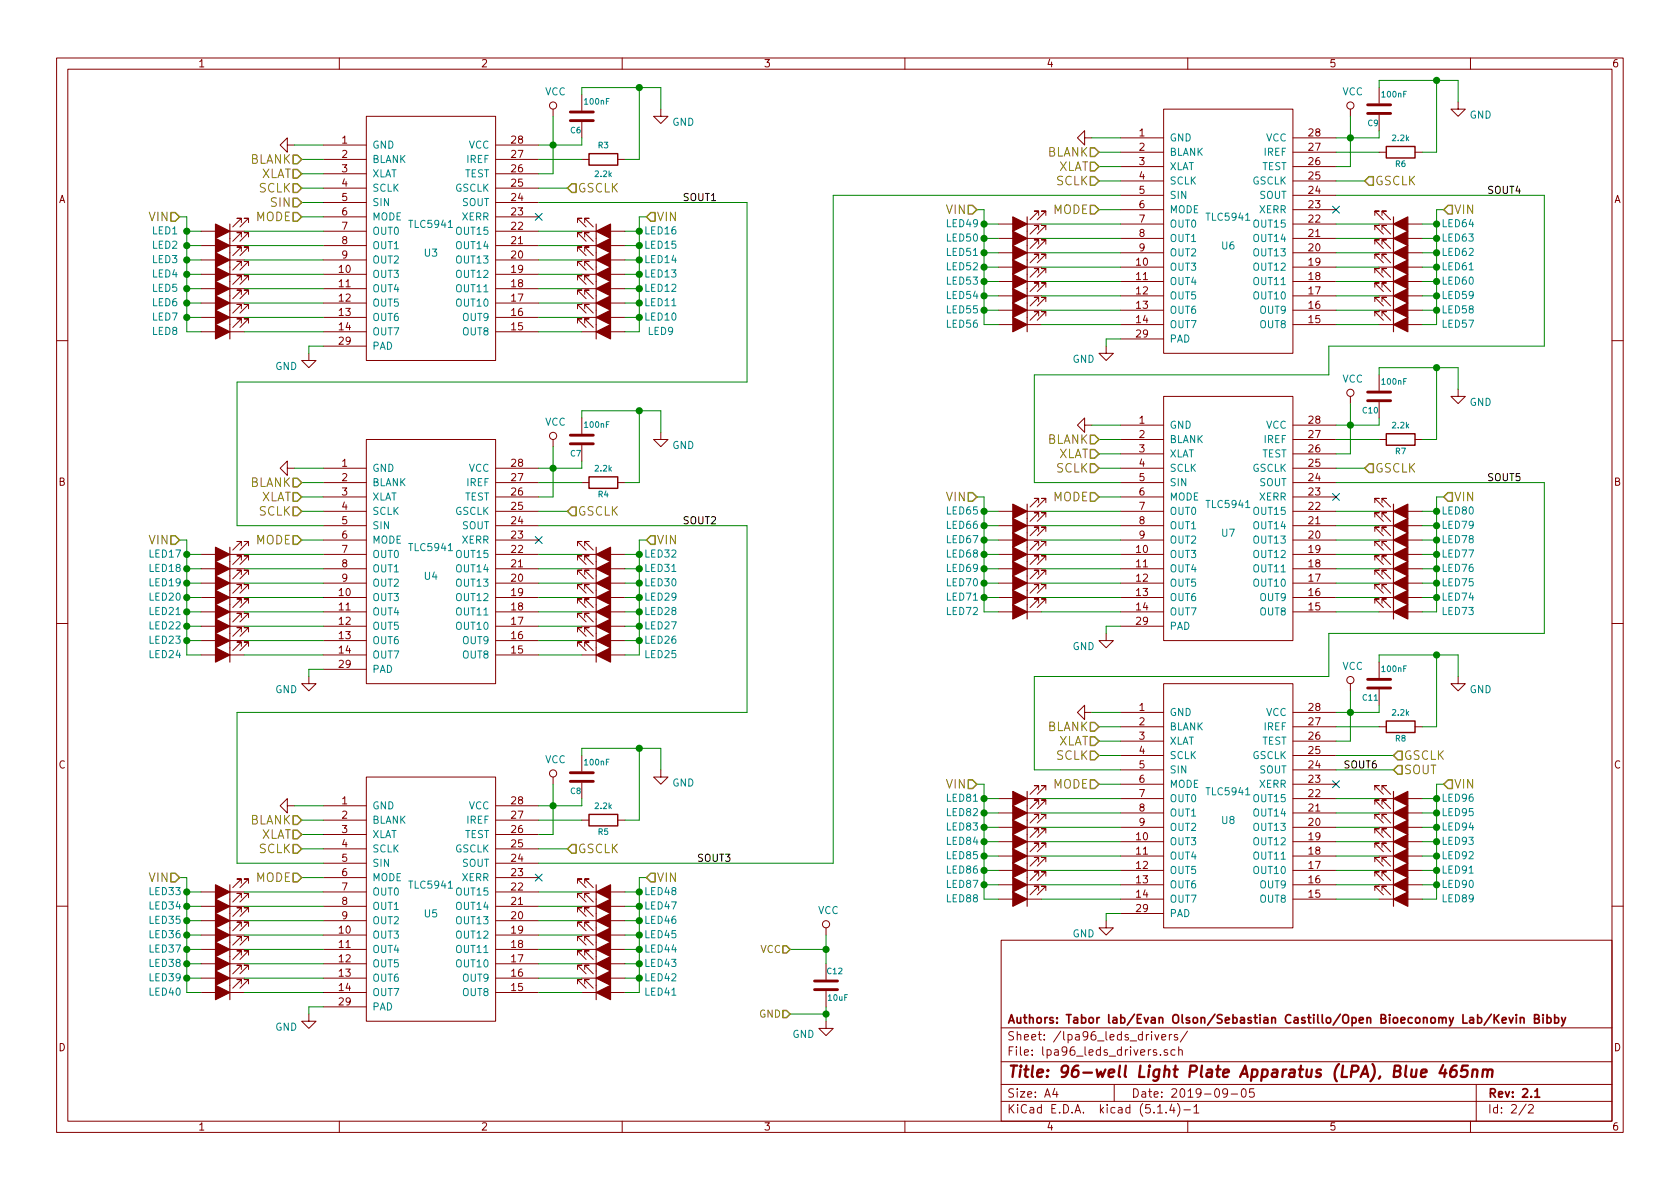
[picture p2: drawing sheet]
<svg xmlns="http://www.w3.org/2000/svg" width="297mm" height="210mm" viewBox="0 0 297 210" stroke-linecap="round" stroke-linejoin="round" font-family="sans-serif">
<defs><g id="words">
<text font-size="2.8" fill="#840000" x="178" y="190.5">Title: 96-well Light Plate Apparatus (LPA), Blue 465nm</text>
<g font-size="2.1" fill="#848400">
<text x="44.1" y="29">BLANK</text>
<text x="185.1" y="27.7">BLANK</text>
<text x="45.8" y="34">SCLK</text>
<text x="46" y="31.5">XLAT</text>
<text x="102.1" y="34">GSCLK</text>
<text x="186.8" y="32.8">SCLK</text>
<text x="187" y="30.2">XLAT</text>
<text x="243.1" y="32.8">GSCLK</text>
<text x="26.4" y="39.1">VIN</text>
<text x="45.2" y="39.1">MODE</text>
<text x="48" y="36.6">SIN</text>
<text x="116.1" y="39.1">VIN</text>
<text x="167.4" y="37.8">VIN</text>
<text x="186.2" y="37.8">MODE</text>
<text x="257" y="37.8">VIN</text>
<text x="185.1" y="78.5">BLANK</text>
<text x="186.8" y="83.6">SCLK</text>
<text x="187" y="81">XLAT</text>
<text x="243.1" y="83.6">GSCLK</text>
<text x="44.1" y="86.1">BLANK</text>
<text x="46" y="88.6">XLAT</text>
<text x="167.4" y="88.6">VIN</text>
<text x="186.2" y="88.6">MODE</text>
<text x="257" y="88.6">VIN</text>
<text x="45.8" y="91.2">SCLK</text>
<text x="102.1" y="91.2">GSCLK</text>
<text x="26.4" y="96.3">VIN</text>
<text x="45.2" y="96.3">MODE</text>
<text x="116.1" y="96.3">VIN</text>
<text x="185.1" y="129.3">BLANK</text>
<text x="187" y="131.8">XLAT</text>
<text x="186.8" y="134.4">SCLK</text>
<text x="248.2" y="134.4">GSCLK</text>
<text x="248.2" y="136.9">SOUT</text>
<text x="167.4" y="139.4">VIN</text>
<text x="186.2" y="139.4">MODE</text>
<text x="257" y="139.4">VIN</text>
<text x="44.1" y="145.8">BLANK</text>
<text x="46" y="148.3">XLAT</text>
<text x="26.4" y="156">VIN</text>
<text x="45.2" y="156">MODE</text>
<text x="45.8" y="150.9">SCLK</text>
<text x="102.1" y="150.9">GSCLK</text>
<text x="116.1" y="156">VIN</text>
</g>
<g font-size="2.1" fill="#840000">
<text x="178" y="184">Sheet: /lpa96_leds_drivers/</text>
<text x="178" y="181">Authors: Tabor lab/Evan Olson/Sebastian Castillo/Open Bioeconomy Lab/Kevin Bibby</text>
<text x="178" y="186.7">File: lpa96_leds_drivers.sch</text>
<text x="178" y="196.9">KiCad E.D.A. kicad (5.1.4)-1</text>
<text x="178" y="194.1">Size: A4</text>
<text x="200" y="194.1">Date: 2019-09-05</text>
<text x="263" y="194.1">Rev: 2.1</text>
<text x="263" y="196.9">Id: 2/2</text>
</g>
<g font-size="1.8" fill="#840000">
<text x="35" y="11.9">1</text>
<text x="85" y="11.9">2</text>
<text x="135" y="11.9">3</text>
<text x="185" y="11.9">4</text>
<text x="235" y="11.9">5</text>
<text x="285" y="11.9">6</text>
<text x="60.5" y="25.4">1</text>
<text x="60.5" y="27.9">2</text>
<text x="90.5" y="27.9">27</text>
<text x="90.5" y="25.4">28</text>
<text x="201.4" y="24.1">1</text>
<text x="201.4" y="26.7">2</text>
<text x="201.4" y="29.2">3</text>
<text x="231.4" y="29.2">26</text>
<text x="231.4" y="26.7">27</text>
<text x="231.4" y="24.1">28</text>
<text x="10.4" y="35.9">A</text>
<text x="60.5" y="30.5">3</text>
<text x="60.5" y="33">4</text>
<text x="60.5" y="35.6">5</text>
<text x="90.5" y="35.6">24</text>
<text x="90.5" y="33">25</text>
<text x="90.5" y="30.5">26</text>
<text x="201.4" y="31.7">4</text>
<text x="201.4" y="34.3">5</text>
<text x="231.4" y="34.3">24</text>
<text x="231.4" y="31.7">25</text>
<text x="285.4" y="35.9">A</text>
<text x="60.5" y="38.1">6</text>
<text x="60.5" y="40.6">7</text>
<text x="90.5" y="40.6">22</text>
<text x="90.5" y="38.1">23</text>
<text x="201.4" y="36.8">6</text>
<text x="201.4" y="39.4">7</text>
<text x="201.4" y="41.9">8</text>
<text x="231.4" y="41.9">21</text>
<text x="231.4" y="39.4">22</text>
<text x="231.4" y="36.8">23</text>
<text x="60.5" y="43.2">8</text>
<text x="60.5" y="45.7">9</text>
<text x="90.5" y="45.7">20</text>
<text x="90.5" y="43.2">21</text>
<text x="201" y="47">10</text>
<text x="201.4" y="44.4">9</text>
<text x="231.4" y="47">19</text>
<text x="231.4" y="44.4">20</text>
<text x="60" y="48.3">10</text>
<text x="60" y="50.8">11</text>
<text x="60" y="53.3">12</text>
<text x="90.5" y="53.3">17</text>
<text x="90.5" y="50.8">18</text>
<text x="90.5" y="48.3">19</text>
<text x="201" y="49.5">11</text>
<text x="201" y="52.1">12</text>
<text x="231.4" y="52.1">17</text>
<text x="231.4" y="49.5">18</text>
<text x="60" y="55.9">13</text>
<text x="60" y="58.4">14</text>
<text x="90.5" y="58.4">15</text>
<text x="90.5" y="55.9">16</text>
<text x="201" y="54.6">13</text>
<text x="201" y="57.1">14</text>
<text x="201" y="59.7">29</text>
<text x="231.4" y="57.1">15</text>
<text x="231.4" y="54.6">16</text>
<text x="60" y="61">29</text>
<text x="201.4" y="74.9">1</text>
<text x="201.4" y="77.5">2</text>
<text x="231.4" y="77.5">27</text>
<text x="231.4" y="74.9">28</text>
<text x="60.5" y="82.5">1</text>
<text x="90.5" y="82.5">28</text>
<text x="201.4" y="80">3</text>
<text x="201.4" y="82.5">4</text>
<text x="231.4" y="82.5">25</text>
<text x="231.4" y="80">26</text>
<text x="10.4" y="85.9">B</text>
<text x="60.5" y="85.1">2</text>
<text x="60.5" y="87.6">3</text>
<text x="90.5" y="87.6">26</text>
<text x="90.5" y="85.1">27</text>
<text x="201.4" y="85.1">5</text>
<text x="201.4" y="87.6">6</text>
<text x="231.4" y="87.6">23</text>
<text x="231.4" y="85.1">24</text>
<text x="285.4" y="85.9">B</text>
<text x="60.5" y="90.2">4</text>
<text x="60.5" y="92.7">5</text>
<text x="60.5" y="95.2">6</text>
<text x="90.5" y="95.2">23</text>
<text x="90.5" y="92.7">24</text>
<text x="90.5" y="90.2">25</text>
<text x="201.4" y="90.2">7</text>
<text x="201.4" y="92.7">8</text>
<text x="201.4" y="95.2">9</text>
<text x="231.4" y="95.2">20</text>
<text x="231.4" y="92.7">21</text>
<text x="231.4" y="90.2">22</text>
<text x="60.5" y="97.8">7</text>
<text x="60.5" y="100.3">8</text>
<text x="90.5" y="100.3">21</text>
<text x="90.5" y="97.8">22</text>
<text x="201" y="97.8">10</text>
<text x="201" y="100.3">11</text>
<text x="231.4" y="100.3">18</text>
<text x="231.4" y="97.8">19</text>
<text x="60" y="105.4">10</text>
<text x="60" y="107.9">11</text>
<text x="60.5" y="102.9">9</text>
<text x="90.5" y="107.9">18</text>
<text x="90.5" y="105.4">19</text>
<text x="90.5" y="102.9">20</text>
<text x="201" y="102.9">12</text>
<text x="201" y="105.4">13</text>
<text x="201" y="107.9">14</text>
<text x="231.4" y="107.9">15</text>
<text x="231.4" y="105.4">16</text>
<text x="231.4" y="102.9">17</text>
<text x="60" y="110.5">12</text>
<text x="60" y="113">13</text>
<text x="90.5" y="113">16</text>
<text x="90.5" y="110.5">17</text>
<text x="201" y="110.5">29</text>
<text x="60" y="115.6">14</text>
<text x="60" y="118.1">29</text>
<text x="90.5" y="115.6">15</text>
<text x="201.4" y="125.7">1</text>
<text x="231.4" y="125.7">28</text>
<text x="201.4" y="128.3">2</text>
<text x="201.4" y="130.8">3</text>
<text x="231.4" y="130.8">26</text>
<text x="231.4" y="128.3">27</text>
<text x="10.4" y="135.9">C</text>
<text x="201.4" y="133.3">4</text>
<text x="201.4" y="135.9">5</text>
<text x="231.4" y="135.9">24</text>
<text x="231.4" y="133.3">25</text>
<text x="285.4" y="135.9">C</text>
<text x="60.5" y="142.2">1</text>
<text x="90.5" y="142.2">28</text>
<text x="201.4" y="138.4">6</text>
<text x="201.4" y="141">7</text>
<text x="201.4" y="143.5">8</text>
<text x="231.4" y="143.5">21</text>
<text x="231.4" y="141">22</text>
<text x="231.4" y="138.4">23</text>
<text x="60.5" y="144.8">2</text>
<text x="60.5" y="147.3">3</text>
<text x="60.5" y="149.9">4</text>
<text x="90.5" y="149.9">25</text>
<text x="90.5" y="147.3">26</text>
<text x="90.5" y="144.8">27</text>
<text x="201" y="148.6">10</text>
<text x="201.4" y="146">9</text>
<text x="231.4" y="148.6">19</text>
<text x="231.4" y="146">20</text>
<text x="60.5" y="152.4">5</text>
<text x="60.5" y="154.9">6</text>
<text x="90.5" y="154.9">23</text>
<text x="90.5" y="152.4">24</text>
<text x="201" y="151.1">11</text>
<text x="201" y="153.7">12</text>
<text x="231.4" y="153.7">17</text>
<text x="231.4" y="151.1">18</text>
<text x="60.5" y="157.5">7</text>
<text x="60.5" y="160">8</text>
<text x="90.5" y="160">21</text>
<text x="90.5" y="157.5">22</text>
<text x="201" y="156.2">13</text>
<text x="201" y="158.7">14</text>
<text x="201" y="161.3">29</text>
<text x="231.4" y="158.7">15</text>
<text x="231.4" y="156.2">16</text>
<text x="60" y="165.1">10</text>
<text x="60" y="167.6">11</text>
<text x="60.5" y="162.6">9</text>
<text x="90.5" y="167.6">18</text>
<text x="90.5" y="165.1">19</text>
<text x="90.5" y="162.6">20</text>
<text x="60" y="170.2">12</text>
<text x="60" y="172.7">13</text>
<text x="90.5" y="172.7">16</text>
<text x="90.5" y="170.2">17</text>
<text x="60" y="175.3">14</text>
<text x="60" y="177.8">29</text>
<text x="90.5" y="175.3">15</text>
<text x="10.4" y="185.9">D</text>
<text x="285.4" y="185.9">D</text>
<text x="35" y="199.9">1</text>
<text x="85" y="199.9">2</text>
<text x="135" y="199.9">3</text>
<text x="185" y="199.9">4</text>
<text x="235" y="199.9">5</text>
<text x="285" y="199.9">6</text>
</g>
<g font-size="1.8" fill="#008484">
<text x="96.4" y="16.9">VCC</text>
<text x="237.3" y="16.9">VCC</text>
<text x="118.9" y="22.2">GND</text>
<text x="259.8" y="21">GND</text>
<text x="65.8" y="26.3">GND</text>
<text x="65.8" y="28.8">BLANK</text>
<text x="82.6" y="28.8">IREF</text>
<text x="82.9" y="26.3">VCC</text>
<text x="206.8" y="25">GND</text>
<text x="206.8" y="27.6">BLANK</text>
<text x="223.5" y="27.6">IREF</text>
<text x="223.9" y="25">VCC</text>
<text x="65.8" y="31.4">XLAT</text>
<text x="65.8" y="33.9">SCLK</text>
<text x="80.4" y="33.9">GSCLK</text>
<text x="82.1" y="31.4">TEST</text>
<text x="206.8" y="30.1">XLAT</text>
<text x="206.8" y="32.6">SCLK</text>
<text x="206.8" y="35.2">SIN</text>
<text x="221.4" y="32.6">GSCLK</text>
<text x="222.7" y="35.2">SOUT</text>
<text x="223.1" y="30.1">TEST</text>
<text x="26.9" y="41.4">LED1</text>
<text x="65.8" y="36.4">SIN</text>
<text x="65.8" y="39">MODE</text>
<text x="65.8" y="41.5">OUT0</text>
<text x="72.5" y="40.3">TLC5941</text>
<text x="80.9" y="41.5">OUT15</text>
<text x="81.7" y="39">XERR</text>
<text x="81.7" y="36.4">SOUT</text>
<text x="114.1" y="41.4">LED16</text>
<text x="167.4" y="40.2">LED49</text>
<text x="206.8" y="37.7">MODE</text>
<text x="206.8" y="40.3">OUT0</text>
<text x="213.5" y="39">TLC5941</text>
<text x="221.9" y="40.3">OUT15</text>
<text x="222.7" y="37.7">XERR</text>
<text x="255.1" y="40.2">LED64</text>
<text x="26.9" y="44">LED2</text>
<text x="26.9" y="46.5">LED3</text>
<text x="65.8" y="44.1">OUT1</text>
<text x="65.8" y="46.6">OUT2</text>
<text x="75.1" y="45.4">U3</text>
<text x="80.9" y="46.6">OUT13</text>
<text x="80.9" y="44.1">OUT14</text>
<text x="114.1" y="44">LED15</text>
<text x="114.1" y="46.5">LED14</text>
<text x="167.4" y="42.7">LED50</text>
<text x="167.4" y="45.3">LED51</text>
<text x="167.4" y="47.8">LED52</text>
<text x="206.8" y="47.9">OUT3</text>
<text x="206.8" y="42.8">OUT1</text>
<text x="206.8" y="45.3">OUT2</text>
<text x="216.1" y="44.1">U6</text>
<text x="221.9" y="47.9">OUT12</text>
<text x="221.9" y="45.3">OUT13</text>
<text x="221.9" y="42.8">OUT14</text>
<text x="255.1" y="42.7">LED63</text>
<text x="255.1" y="45.3">LED62</text>
<text x="255.1" y="47.8">LED61</text>
<text x="26.9" y="51.6">LED5</text>
<text x="26.9" y="49.1">LED4</text>
<text x="65.8" y="49.1">OUT3</text>
<text x="65.8" y="51.7">OUT4</text>
<text x="80.9" y="51.7">OUT11</text>
<text x="80.9" y="49.1">OUT12</text>
<text x="114.1" y="49.1">LED13</text>
<text x="114.1" y="51.6">LED12</text>
<text x="167.4" y="52.9">LED54</text>
<text x="167.4" y="50.3">LED53</text>
<text x="206.8" y="50.4">OUT4</text>
<text x="206.8" y="53">OUT5</text>
<text x="221.9" y="53">OUT10</text>
<text x="221.9" y="50.4">OUT11</text>
<text x="255.1" y="50.3">LED60</text>
<text x="255.1" y="52.9">LED59</text>
<text x="26.9" y="54.1">LED6</text>
<text x="26.9" y="56.7">LED7</text>
<text x="26.9" y="59.2">LED8</text>
<text x="65.8" y="54.2">OUT5</text>
<text x="65.8" y="56.8">OUT6</text>
<text x="65.8" y="59.3">OUT7</text>
<text x="80.9" y="54.2">OUT10</text>
<text x="81.9" y="59.3">OUT8</text>
<text x="81.9" y="56.8">OUT9</text>
<text x="114.1" y="54.1">LED11</text>
<text x="114.1" y="56.7">LED10</text>
<text x="114.6" y="59.2">LED9</text>
<text x="167.4" y="55.4">LED55</text>
<text x="167.4" y="58">LED56</text>
<text x="206.8" y="55.5">OUT6</text>
<text x="206.8" y="58">OUT7</text>
<text x="222.9" y="58">OUT8</text>
<text x="222.9" y="55.5">OUT9</text>
<text x="255.1" y="55.4">LED58</text>
<text x="255.1" y="58">LED57</text>
<text x="48.7" y="65.4">GND</text>
<text x="65.8" y="61.8">PAD</text>
<text x="189.6" y="64.2">GND</text>
<text x="206.8" y="60.6">PAD</text>
<text x="237.3" y="67.7">VCC</text>
<text x="259.8" y="71.8">GND</text>
<text x="96.4" y="75.3">VCC</text>
<text x="206.8" y="75.8">GND</text>
<text x="223.9" y="75.8">VCC</text>
<text x="65.8" y="83.4">GND</text>
<text x="82.9" y="83.4">VCC</text>
<text x="118.9" y="79.4">GND</text>
<text x="206.8" y="78.4">BLANK</text>
<text x="206.8" y="80.9">XLAT</text>
<text x="206.8" y="83.4">SCLK</text>
<text x="221.4" y="83.4">GSCLK</text>
<text x="223.1" y="80.9">TEST</text>
<text x="223.5" y="78.4">IREF</text>
<text x="65.8" y="86">BLANK</text>
<text x="65.8" y="88.5">XLAT</text>
<text x="82.1" y="88.5">TEST</text>
<text x="82.6" y="86">IREF</text>
<text x="206.8" y="86">SIN</text>
<text x="206.8" y="88.5">MODE</text>
<text x="213.5" y="89.8">TLC5941</text>
<text x="222.7" y="88.5">XERR</text>
<text x="222.7" y="86">SOUT</text>
<text x="65.8" y="91.1">SCLK</text>
<text x="65.8" y="93.6">SIN</text>
<text x="80.4" y="91.1">GSCLK</text>
<text x="81.7" y="93.6">SOUT</text>
<text x="167.4" y="93.5">LED66</text>
<text x="167.4" y="91">LED65</text>
<text x="206.8" y="91.1">OUT0</text>
<text x="206.8" y="93.6">OUT1</text>
<text x="216.1" y="94.9">U7</text>
<text x="221.9" y="93.6">OUT14</text>
<text x="221.9" y="91.1">OUT15</text>
<text x="255.1" y="93.5">LED79</text>
<text x="255.1" y="91">LED80</text>
<text x="26.4" y="101.1">LED18</text>
<text x="26.4" y="98.6">LED17</text>
<text x="65.8" y="96.1">MODE</text>
<text x="65.8" y="98.7">OUT0</text>
<text x="65.8" y="101.2">OUT1</text>
<text x="72.5" y="97.5">TLC5941</text>
<text x="80.9" y="101.2">OUT14</text>
<text x="80.9" y="98.7">OUT15</text>
<text x="81.7" y="96.1">XERR</text>
<text x="114.1" y="98.6">LED32</text>
<text x="114.1" y="101.1">LED31</text>
<text x="167.4" y="101.1">LED69</text>
<text x="167.4" y="98.6">LED68</text>
<text x="167.4" y="96.1">LED67</text>
<text x="206.8" y="98.7">OUT3</text>
<text x="206.8" y="101.2">OUT4</text>
<text x="206.8" y="96.1">OUT2</text>
<text x="221.9" y="101.2">OUT11</text>
<text x="221.9" y="98.7">OUT12</text>
<text x="221.9" y="96.1">OUT13</text>
<text x="255.1" y="96.1">LED78</text>
<text x="255.1" y="98.6">LED77</text>
<text x="255.1" y="101.1">LED76</text>
<text x="26.4" y="106.2">LED20</text>
<text x="26.4" y="103.7">LED19</text>
<text x="65.8" y="106.3">OUT3</text>
<text x="65.8" y="103.8">OUT2</text>
<text x="75.1" y="102.5">U4</text>
<text x="80.9" y="106.3">OUT12</text>
<text x="80.9" y="103.8">OUT13</text>
<text x="114.1" y="103.7">LED30</text>
<text x="114.1" y="106.2">LED29</text>
<text x="167.4" y="106.2">LED71</text>
<text x="167.4" y="103.7">LED70</text>
<text x="206.8" y="103.8">OUT5</text>
<text x="206.8" y="106.3">OUT6</text>
<text x="221.9" y="103.8">OUT10</text>
<text x="222.9" y="106.3">OUT9</text>
<text x="255.1" y="103.7">LED75</text>
<text x="255.1" y="106.2">LED74</text>
<text x="26.4" y="108.8">LED21</text>
<text x="26.4" y="111.3">LED22</text>
<text x="26.4" y="113.8">LED23</text>
<text x="65.8" y="108.8">OUT4</text>
<text x="65.8" y="111.4">OUT5</text>
<text x="65.8" y="113.9">OUT6</text>
<text x="80.9" y="111.4">OUT10</text>
<text x="80.9" y="108.8">OUT11</text>
<text x="81.9" y="113.9">OUT9</text>
<text x="114.1" y="108.8">LED28</text>
<text x="114.1" y="111.3">LED27</text>
<text x="114.1" y="113.8">LED26</text>
<text x="167.4" y="108.8">LED72</text>
<text x="206.8" y="108.8">OUT7</text>
<text x="206.8" y="111.4">PAD</text>
<text x="222.9" y="108.8">OUT8</text>
<text x="255.1" y="108.8">LED73</text>
<text x="26.4" y="116.4">LED24</text>
<text x="65.8" y="116.5">OUT7</text>
<text x="65.8" y="119">PAD</text>
<text x="81.9" y="116.5">OUT8</text>
<text x="114.1" y="116.4">LED25</text>
<text x="189.6" y="115">GND</text>
<text x="237.3" y="118.5">VCC</text>
<text x="48.7" y="122.6">GND</text>
<text x="259.8" y="122.6">GND</text>
<text x="206.8" y="126.6">GND</text>
<text x="206.8" y="129.2">BLANK</text>
<text x="206.8" y="131.7">XLAT</text>
<text x="223.1" y="131.7">TEST</text>
<text x="223.5" y="129.2">IREF</text>
<text x="223.9" y="126.6">VCC</text>
<text x="96.4" y="135">VCC</text>
<text x="206.8" y="134.2">SCLK</text>
<text x="206.8" y="136.8">SIN</text>
<text x="221.4" y="134.2">GSCLK</text>
<text x="222.7" y="136.8">SOUT</text>
<text x="65.8" y="143.1">GND</text>
<text x="82.9" y="143.1">VCC</text>
<text x="118.9" y="139.1">GND</text>
<text x="167.4" y="141.8">LED81</text>
<text x="206.8" y="139.3">MODE</text>
<text x="206.8" y="141.9">OUT0</text>
<text x="213.5" y="140.6">TLC5941</text>
<text x="221.9" y="141.9">OUT15</text>
<text x="222.7" y="139.3">XERR</text>
<text x="255.1" y="141.8">LED96</text>
<text x="65.8" y="145.7">BLANK</text>
<text x="65.8" y="148.2">XLAT</text>
<text x="82.1" y="148.2">TEST</text>
<text x="82.6" y="145.7">IREF</text>
<text x="167.4" y="149.4">LED84</text>
<text x="167.4" y="144.3">LED82</text>
<text x="167.4" y="146.9">LED83</text>
<text x="206.8" y="149.5">OUT3</text>
<text x="206.8" y="144.4">OUT1</text>
<text x="206.8" y="146.9">OUT2</text>
<text x="216.1" y="145.7">U8</text>
<text x="221.9" y="149.5">OUT12</text>
<text x="221.9" y="146.9">OUT13</text>
<text x="221.9" y="144.4">OUT14</text>
<text x="255.1" y="149.4">LED93</text>
<text x="255.1" y="146.9">LED94</text>
<text x="255.1" y="144.3">LED95</text>
<text x="65.8" y="150.7">SCLK</text>
<text x="65.8" y="153.3">SIN</text>
<text x="65.8" y="155.8">MODE</text>
<text x="80.4" y="150.7">GSCLK</text>
<text x="81.7" y="155.8">XERR</text>
<text x="81.7" y="153.3">SOUT</text>
<text x="167.4" y="151.9">LED85</text>
<text x="167.4" y="154.5">LED86</text>
<text x="206.8" y="152">OUT4</text>
<text x="206.8" y="154.6">OUT5</text>
<text x="221.9" y="154.6">OUT10</text>
<text x="221.9" y="152">OUT11</text>
<text x="255.1" y="154.5">LED91</text>
<text x="255.1" y="151.9">LED92</text>
<text x="26.4" y="158.3">LED33</text>
<text x="26.4" y="160.8">LED34</text>
<text x="65.8" y="158.4">OUT0</text>
<text x="65.8" y="160.9">OUT1</text>
<text x="72.5" y="157.1">TLC5941</text>
<text x="80.9" y="160.9">OUT14</text>
<text x="80.9" y="158.4">OUT15</text>
<text x="114.1" y="160.8">LED47</text>
<text x="114.1" y="158.3">LED48</text>
<text x="144.6" y="161.6">VCC</text>
<text x="167.4" y="157">LED87</text>
<text x="167.4" y="159.6">LED88</text>
<text x="206.8" y="157.1">OUT6</text>
<text x="206.8" y="159.6">OUT7</text>
<text x="222.9" y="159.6">OUT8</text>
<text x="222.9" y="157.1">OUT9</text>
<text x="255.1" y="157">LED90</text>
<text x="255.1" y="159.6">LED89</text>
<text x="26.4" y="165.9">LED36</text>
<text x="26.4" y="163.4">LED35</text>
<text x="65.8" y="166">OUT3</text>
<text x="65.8" y="163.4">OUT2</text>
<text x="75.1" y="162.2">U5</text>
<text x="80.9" y="166">OUT12</text>
<text x="80.9" y="163.4">OUT13</text>
<text x="114.1" y="165.9">LED45</text>
<text x="114.1" y="163.4">LED46</text>
<text x="189.6" y="165.8">GND</text>
<text x="206.8" y="162.2">PAD</text>
<text x="26.4" y="173.5">LED39</text>
<text x="26.4" y="171">LED38</text>
<text x="26.4" y="168.4">LED37</text>
<text x="65.8" y="168.5">OUT4</text>
<text x="65.8" y="171.1">OUT5</text>
<text x="65.8" y="173.6">OUT6</text>
<text x="80.9" y="171.1">OUT10</text>
<text x="80.9" y="168.5">OUT11</text>
<text x="81.9" y="173.6">OUT9</text>
<text x="114.1" y="168.4">LED44</text>
<text x="114.1" y="171">LED43</text>
<text x="114.1" y="173.5">LED42</text>
<text x="26.4" y="176.1">LED40</text>
<text x="65.8" y="176.1">OUT7</text>
<text x="65.8" y="178.7">PAD</text>
<text x="81.9" y="176.1">OUT8</text>
<text x="114.1" y="176.1">LED41</text>
<text x="48.7" y="182.3">GND</text>
<text x="140.1" y="183.5">GND</text>
</g>
<g font-size="1.8">
<text x="120.6" y="35.6">SOUT1</text>
<text x="262.9" y="34.3">SOUT4</text>
<text x="262.9" y="85.1">SOUT5</text>
<text x="120.6" y="92.7">SOUT2</text>
<text x="237.5" y="135.9">SOUT6</text>
<text x="123.2" y="152.4">SOUT3</text>
</g>
<g font-size="1.8" fill="#848400">
<text x="134.4" y="168.5">VCC</text>
<text x="134.2" y="180">GND</text>
</g>
<g font-size="1.4" fill="#008484">
<text x="244.4" y="17.2">100nF</text>
<text x="100.9" y="23.6">C6</text>
<text x="103.5" y="18.5">100nF</text>
<text x="241.9" y="22.3">C9</text>
<text x="105.8" y="26.2">R3</text>
<text x="246.3" y="24.9">2.2k</text>
<text x="246.8" y="29.5">R6</text>
<text x="105.3" y="31.3">2.2k</text>
<text x="244.4" y="68">100nF</text>
<text x="103.5" y="75.6">100nF</text>
<text x="241" y="73.1">C10</text>
<text x="246.3" y="75.7">2.2k</text>
<text x="100.9" y="80.7">C7</text>
<text x="105.3" y="83.4">2.2k</text>
<text x="246.8" y="80.3">R7</text>
<text x="105.8" y="87.9">R4</text>
<text x="244.4" y="118.8">100nF</text>
<text x="241" y="123.9">C11</text>
<text x="246.3" y="126.5">2.2k</text>
<text x="246.8" y="131.1">R8</text>
<text x="103.5" y="135.3">100nF</text>
<text x="100.9" y="140.4">C8</text>
<text x="105.3" y="143">2.2k</text>
<text x="105.8" y="147.6">R5</text>
<text x="146.3" y="172.3">C12</text>
<text x="146.5" y="177">10uF</text>
</g>
</g></defs>
<g fill="none" stroke="#840000" stroke-width=".18">
<path d="M10 10.3h277v189.9h-277zM12 12.2h273v186.1h-273zM60 10.3v1.9M97.8 19.3v1.3M102.9 16.8v2.8M110 10.3v1.9M116.8 19.3v1.3h-1.2l1.2 1.2 1.3-1.2h-1.3M160 10.3v1.9M205.7 19.3h22.9v43.2h-22.9zM210 10.3v1.9M238.8 19.3v1.3M243.8 15.5v2.8"/>
<path d="M257.8 18v1.3h-1.3l1.3 1.3 1.3-1.3h-1.3M260 10.3v1.9M42.7 39.4v-.8h-.8h.8l-1.6 1.5M43.9 39.4v-.8h-.7h.7l-1.5 1.5M50.8 25.6v-1.2l-1.3 1.2 1.3 1.3v-1.3h1.3M57.1 25.6h7.7M57.1 28.2h7.7M57.1 38.3h7.7M57.1 35.8h7.7M57.1 33.3h7.7M57.1 30.7h7.7M64.8 20.6h22.8v43.1h-22.8z"/>
<path d="M87.6 25.6h7.6M87.6 28.2h7.6M87.6 38.3h7.6M87.6 35.8h7.6M87.6 33.3h7.6M87.6 30.7h7.6M102.1 39.4v-.8h.8h-.8l1.5 1.5M102.9 21.6v2.8M102.9 28.2h1.2M103.4 39.4v-.8h.7h-.7l1.5 1.5M109.2 28.2h1.3M176.5 39.6h7.6"/>
<path d="M183.6 38.1v-.8h-.7h.7l-1.5 1.6M184.9 38.1v-.8h-.8h.8l-1.5 1.6M191.8 24.4v-1.3l-1.3 1.3 1.3 1.2v-1.2h1.2M198.1 26.9h7.6M198.1 24.4h7.6M198.1 39.6h7.6M198.1 37.1h7.6M198.1 34.5h7.6M198.1 32h7.6M198.1 29.5h7.6M228.6 26.9h7.6M228.6 24.4h7.6"/>
<path d="M228.6 39.6h7.6M228.6 37.1h7.6M228.6 34.5h7.6M228.6 32h7.6M228.6 29.5h7.6M243.1 38.1v-.8h.7h-.7l1.5 1.6M243.8 26.9h1.3M243.8 39.6h7.7M243.8 20.3v2.8M244.3 38.1v-.8h.8h-.8l1.6 1.6M250.2 26.9h1.3M35.6 43.4h7.6"/>
<path d="M35.6 53.6h7.6M35.6 56.1h7.6M35.6 58.7h7.6M35.6 40.9h7.6M35.6 51h7.6M35.6 46h7.6M35.6 48.5h7.6M42.7 52.1v-.8h-.8h.8l-1.6 1.5M42.7 54.6v-.8h-.8h.8l-1.6 1.6M42.7 57.1v-.7h-.8h.8l-1.6 1.5M42.7 49.5v-.7h-.8h.8l-1.6 1.5M42.7 41.9v-.8h-.8h.8l-1.6 1.6"/>
<path d="M42.7 44.4v-.7h-.8h.8l-1.6 1.5M42.7 47v-.8h-.8h.8l-1.6 1.5M43.9 52.1v-.8h-.7h.7l-1.5 1.5M43.9 54.6v-.8h-.7h.7l-1.5 1.6M43.9 57.1v-.7h-.7h.7l-1.5 1.5M43.9 49.5v-.7h-.7h.7l-1.5 1.5M43.9 41.9v-.8h-.7h.7l-1.5 1.6M43.9 44.4v-.7h-.7h.7l-1.5 1.5M43.9 47v-.8h-.7h.7l-1.5 1.5M57.1 43.4h7.7M57.1 53.6h7.7M57.1 56.1h7.7"/>
<path d="M57.1 58.7h7.7M57.1 40.9h7.7M57.1 51h7.7M57.1 46h7.7M57.1 48.5h7.7M87.6 43.4h7.6M87.6 53.6h7.6M87.6 56.1h7.6M87.6 58.7h7.6M87.6 40.9h7.6M87.6 51h7.6M87.6 46h7.6"/>
<path d="M87.6 48.5h7.6M102.1 41.9v-.8h.8h-.8l1.5 1.6M102.1 44.4v-.7h.8h-.8l1.5 1.5M102.1 47v-.8h.8h-.8l1.5 1.5M102.1 49.5v-.7h.8h-.8l1.5 1.5M102.1 52.1v-.8h.8h-.8l1.5 1.5M102.1 54.6v-.8h.8h-.8l1.5 1.6M102.1 57.1v-.7h.8h-.8l1.5 1.5M102.9 43.4h7.6M102.9 53.6h7.6M102.9 56.1h7.6M102.9 58.7h7.6"/>
<path d="M102.9 40.9h7.6M102.9 51h7.6M102.9 46h7.6M102.9 48.5h7.6M103.4 41.9v-.8h.7h-.7l1.5 1.6M103.4 44.4v-.7h.7h-.7l1.5 1.5M103.4 47v-.8h.7h-.7l1.5 1.5M103.4 49.5v-.7h.7h-.7l1.5 1.5M103.4 52.1v-.8h.7h-.7l1.5 1.5M103.4 54.6v-.8h.7h-.7l1.5 1.6M103.4 57.1v-.7h.7h-.7l1.5 1.5M176.5 47.2h7.6"/>
<path d="M176.5 49.8h7.6M176.5 52.3h7.6M176.5 54.9h7.6M176.5 57.4h7.6M176.5 44.7h7.6M176.5 42.2h7.6M183.6 40.6v-.7h-.7h.7l-1.5 1.5M183.6 43.2v-.8h-.7h.7l-1.5 1.5M183.6 45.7v-.7h-.7h.7l-1.5 1.5M183.6 50.8v-.8h-.7h.7l-1.5 1.6M183.6 48.3v-.8h-.7h.7l-1.5 1.5M183.6 53.3v-.7h-.7h.7l-1.5 1.5"/>
<path d="M183.6 55.9v-.8h-.7h.7l-1.5 1.5M184.9 40.6v-.7h-.8h.8l-1.5 1.5M184.9 43.2v-.8h-.8h.8l-1.5 1.5M184.9 45.7v-.7h-.8h.8l-1.5 1.5M184.9 50.8v-.8h-.8h.8l-1.5 1.6M184.9 48.3v-.8h-.8h.8l-1.5 1.5M184.9 53.3v-.7h-.8h.8l-1.5 1.5M184.9 55.9v-.8h-.8h.8l-1.5 1.5M198.1 47.2h7.6M198.1 49.8h7.6M198.1 52.3h7.6M198.1 54.9h7.6"/>
<path d="M198.1 57.4h7.6M198.1 44.7h7.6M198.1 42.2h7.6M198.1 59.9h7.6M228.6 47.2h7.6M228.6 49.8h7.6M228.6 52.3h7.6M228.6 54.9h7.6M228.6 57.4h7.6M228.6 44.7h7.6M228.6 42.2h7.6M243.1 48.3v-.8h.7h-.7l1.5 1.5"/>
<path d="M243.1 40.6v-.7h.7h-.7l1.5 1.5M243.1 43.2v-.8h.7h-.7l1.5 1.5M243.1 45.7v-.7h.7h-.7l1.5 1.5M243.1 50.8v-.8h.7h-.7l1.5 1.6M243.1 53.3v-.7h.7h-.7l1.5 1.5M243.1 55.9v-.8h.7h-.7l1.5 1.5M243.8 47.2h7.7M243.8 49.8h7.7M243.8 52.3h7.7M243.8 54.9h7.7M243.8 57.4h7.7M243.8 44.7h7.7"/>
<path d="M243.8 42.2h7.7M244.3 48.3v-.8h.8h-.8l1.6 1.5M244.3 40.6v-.7h.8h-.8l1.6 1.5M244.3 43.2v-.8h.8h-.8l1.6 1.5M244.3 45.7v-.7h.8h-.8l1.6 1.5M244.3 50.8v-.8h.8h-.8l1.6 1.6M244.3 53.3v-.7h.8h-.8l1.6 1.5M244.3 55.9v-.8h.8h-.8l1.6 1.5M10 60.2h2M54.6 62.5v1.2h1.3l-1.3 1.3-1.3-1.3h1.3M57.1 61.2h7.7M64.8 77.7h22.8v43.2h-22.8z"/>
<path d="M97.8 77.7v1.3M102.9 73.9v2.8M102.9 78.7v2.8M116.8 76.4v1.3h-1.2l1.2 1.3 1.3-1.3h-1.3M191.8 75.2v-1.3l-1.3 1.3 1.3 1.2v-1.2h1.2M195.6 61.2v1.3h1.2l-1.2 1.2-1.3-1.2h1.3M198.1 77.7h7.6M198.1 75.2h7.6M205.7 70.1h22.9v43.2h-22.9zM228.6 77.7h7.6M228.6 75.2h7.6M238.8 70.1v1.3"/>
<path d="M243.8 77.7h1.3M243.8 66.3v2.8M243.8 71.1v2.8M250.2 77.7h1.3M257.8 68.8v1.3h-1.3l1.3 1.3 1.3-1.3h-1.3M285 60.2h2M35.6 98h7.6M42.7 99.1v-.8h-.8h.8l-1.6 1.5M42.7 96.5v-.7h-.8h.8l-1.6 1.5M43.9 99.1v-.8h-.7h.7l-1.5 1.5M43.9 96.5v-.7h-.7h.7l-1.5 1.5M50.8 82.8v-1.3l-1.3 1.3 1.3 1.3v-1.3h1.3"/>
<path d="M57.1 98h7.7M57.1 93h7.7M57.1 95.5h7.7M57.1 90.4h7.7M57.1 87.9h7.7M57.1 85.3h7.7M57.1 82.8h7.7M87.6 98h7.6M87.6 93h7.6M87.6 95.5h7.6M87.6 90.4h7.6M87.6 87.9h7.6"/>
<path d="M87.6 85.3h7.6M87.6 82.8h7.6M102.1 96.5v-.7h.8h-.8l1.5 1.5M102.1 99.1v-.8h.8h-.8l1.5 1.5M102.9 98h7.6M102.9 85.3h1.2M103.4 96.5v-.7h.7h-.7l1.5 1.5M103.4 99.1v-.8h.7h-.7l1.5 1.5M109.2 85.3h1.3M176.5 98h7.6M176.5 93h7.6M176.5 95.5h7.6"/>
<path d="M176.5 90.4h7.6M183.6 99.1v-.8h-.7h.7l-1.5 1.5M183.6 96.5v-.7h-.7h.7l-1.5 1.5M183.6 94v-.8h-.7h.7l-1.5 1.5M183.6 91.4v-.7h-.7h.7l-1.5 1.5M183.6 88.9v-.8h-.7h.7l-1.5 1.6M184.9 99.1v-.8h-.8h.8l-1.5 1.5M184.9 96.5v-.7h-.8h.8l-1.5 1.5M184.9 94v-.8h-.8h.8l-1.5 1.5M184.9 91.4v-.7h-.8h.8l-1.5 1.5M184.9 88.9v-.8h-.8h.8l-1.5 1.6M198.1 98h7.6"/>
<path d="M198.1 93h7.6M198.1 95.5h7.6M198.1 90.4h7.6M198.1 87.9h7.6M198.1 85.3h7.6M198.1 82.8h7.6M198.1 80.3h7.6M228.6 98h7.6M228.6 93h7.6M228.6 95.5h7.6M228.6 90.4h7.6M228.6 87.9h7.6"/>
<path d="M228.6 85.3h7.6M228.6 82.8h7.6M228.6 80.3h7.6M243.1 91.4v-.7h.7h-.7l1.5 1.5M243.1 94v-.8h.7h-.7l1.5 1.5M243.1 96.5v-.7h.7h-.7l1.5 1.5M243.1 99.1v-.8h.7h-.7l1.5 1.5M243.1 88.9v-.8h.7h-.7l1.5 1.6M243.8 98h7.7M243.8 93h7.7M243.8 95.5h7.7M243.8 90.4h7.7"/>
<path d="M244.3 91.4v-.7h.8h-.8l1.6 1.5M244.3 94v-.8h.8h-.8l1.6 1.5M244.3 96.5v-.7h.8h-.8l1.6 1.5M244.3 99.1v-.8h.8h-.8l1.6 1.5M244.3 88.9v-.8h.8h-.8l1.6 1.6M10 110.3h2M35.6 100.6h7.6M35.6 103.1h7.6M35.6 105.7h7.6M35.6 108.2h7.6M35.6 110.7h7.6M35.6 113.3h7.6"/>
<path d="M35.6 115.8h7.6M42.7 106.7v-.8h-.8h.8l-1.6 1.5M42.7 104.1v-.7h-.8h.8l-1.6 1.5M42.7 101.6v-.8h-.8h.8l-1.6 1.6M42.7 114.3v-.8h-.8h.8l-1.6 1.6M42.7 109.2v-.7h-.8h.8l-1.6 1.5M42.7 111.8v-.8h-.8h.8l-1.6 1.5M43.9 106.7v-.8h-.7h.7l-1.5 1.5M43.9 104.1v-.7h-.7h.7l-1.5 1.5M43.9 101.6v-.8h-.7h.7l-1.5 1.6M43.9 114.3v-.8h-.7h.7l-1.5 1.6M43.9 109.2v-.7h-.7h.7l-1.5 1.5"/>
<path d="M43.9 111.8v-.8h-.7h.7l-1.5 1.5M54.6 119.6v1.3h1.3l-1.3 1.3-1.3-1.3h1.3M57.1 100.6h7.7M57.1 103.1h7.7M57.1 105.7h7.7M57.1 108.2h7.7M57.1 110.7h7.7M57.1 113.3h7.7M57.1 115.8h7.7M57.1 118.4h7.7M87.6 100.6h7.6M87.6 103.1h7.6"/>
<path d="M87.6 105.7h7.6M87.6 108.2h7.6M87.6 110.7h7.6M87.6 113.3h7.6M87.6 115.8h7.6M102.1 101.6v-.8h.8h-.8l1.5 1.6M102.1 104.1v-.7h.8h-.8l1.5 1.5M102.1 106.7v-.8h.8h-.8l1.5 1.5M102.1 109.2v-.7h.8h-.8l1.5 1.5M102.1 111.8v-.8h.8h-.8l1.5 1.5M102.1 114.3v-.8h.8h-.8l1.5 1.6M102.9 100.6h7.6"/>
<path d="M102.9 103.1h7.6M102.9 105.7h7.6M102.9 108.2h7.6M102.9 110.7h7.6M102.9 113.3h7.6M102.9 115.8h7.6M103.4 101.6v-.8h.7h-.7l1.5 1.6M103.4 104.1v-.7h.7h-.7l1.5 1.5M103.4 106.7v-.8h.7h-.7l1.5 1.5M103.4 109.2v-.7h.7h-.7l1.5 1.5M103.4 111.8v-.8h.7h-.7l1.5 1.5M103.4 114.3v-.8h.7h-.7l1.5 1.6"/>
<path d="M176.5 100.6h7.6M176.5 103.1h7.6M176.5 105.7h7.6M176.5 108.2h7.6M183.6 106.7v-.8h-.7h.7l-1.5 1.5M183.6 104.1v-.7h-.7h.7l-1.5 1.5M183.6 101.6v-.8h-.7h.7l-1.5 1.6M184.9 106.7v-.8h-.8h.8l-1.5 1.5M184.9 104.1v-.7h-.8h.8l-1.5 1.5M184.9 101.6v-.8h-.8h.8l-1.5 1.6M195.6 112v1.3h1.2l-1.2 1.2-1.3-1.2h1.3M198.1 100.6h7.6"/>
<path d="M198.1 103.1h7.6M198.1 105.7h7.6M198.1 108.2h7.6M198.1 110.7h7.6M228.6 100.6h7.6M228.6 103.1h7.6M228.6 105.7h7.6M228.6 108.2h7.6M243.1 101.6v-.8h.7h-.7l1.5 1.6M243.1 104.1v-.7h.7h-.7l1.5 1.5M243.1 106.7v-.8h.7h-.7l1.5 1.5M243.8 100.6h7.7"/>
<path d="M243.8 103.1h7.7M243.8 105.7h7.7M243.8 108.2h7.7M243.8 117.1v2.8M244.3 101.6v-.8h.8h-.8l1.6 1.6M244.3 104.1v-.7h.8h-.8l1.6 1.5M244.3 106.7v-.8h.8h-.8l1.6 1.5M257.8 119.6v1.3h-1.3l1.3 1.3 1.3-1.3h-1.3M285 110.3h2M64.8 137.4h22.8v43.2h-22.8zM97.8 137.4v1.3M102.9 133.6v2.8"/>
<path d="M102.9 138.4v2.8M116.8 136.1v1.3h-1.2l1.2 1.3 1.3-1.3h-1.3M183.6 139.7v-.8h-.7h.7l-1.5 1.6M184.9 139.7v-.8h-.8h.8l-1.5 1.6M191.8 126v-1.3l-1.3 1.3 1.3 1.2v-1.2h1.2M198.1 128.5h7.6M198.1 126h7.6M198.1 138.7h7.6M198.1 136.1h7.6M198.1 133.6h7.6M198.1 131.1h7.6M205.7 120.9h22.9v43.2h-22.9z"/>
<path d="M228.6 128.5h7.6M228.6 126h7.6M228.6 138.7h7.6M228.6 136.1h7.6M228.6 133.6h7.6M228.6 131.1h7.6M238.8 120.9v1.3M243.1 139.7v-.8h.7h-.7l1.5 1.6M243.8 128.5h1.3M243.8 121.9v2.8M244.3 139.7v-.8h.8h-.8l1.6 1.6M250.2 128.5h1.3"/>
<path d="M35.6 157.7h7.6M42.7 156.2v-.8h-.8h.8l-1.6 1.6M42.7 158.7v-.7h-.8h.8l-1.6 1.5M43.9 156.2v-.8h-.7h.7l-1.5 1.6M43.9 158.7v-.7h-.7h.7l-1.5 1.5M50.8 142.5v-1.3l-1.3 1.3 1.3 1.3v-1.3h1.3M57.1 157.7h7.7M57.1 142.5h7.7M57.1 145h7.7M57.1 155.2h7.7M57.1 152.6h7.7M57.1 150.1h7.7"/>
<path d="M57.1 147.6h7.7M87.6 157.7h7.6M87.6 142.5h7.6M87.6 145h7.6M87.6 155.2h7.6M87.6 152.6h7.6M87.6 150.1h7.6M87.6 147.6h7.6M102.1 158.7v-.7h.8h-.8l1.5 1.5M102.1 156.2v-.8h.8h-.8l1.5 1.6M102.9 157.7h7.6M102.9 145h1.2"/>
<path d="M103.4 158.7v-.7h.7h-.7l1.5 1.5M103.4 156.2v-.8h.7h-.7l1.5 1.6M109.2 145h1.3M176.5 141.2h7.6M176.5 156.5h7.6M176.5 153.9h7.6M176.5 151.4h7.6M176.5 148.8h7.6M176.5 146.3h7.6M176.5 143.8h7.6M176.5 159h7.6M183.6 147.3v-.7h-.7h.7l-1.5 1.5"/>
<path d="M183.6 149.9v-.8h-.7h.7l-1.5 1.5M183.6 152.4v-.8h-.7h.7l-1.5 1.6M183.6 154.9v-.7h-.7h.7l-1.5 1.5M183.6 157.5v-.8h-.7h.7l-1.5 1.5M183.6 142.2v-.7h-.7h.7l-1.5 1.5M183.6 144.8v-.8h-.7h.7l-1.5 1.5M184.9 147.3v-.7h-.8h.8l-1.5 1.5M184.9 149.9v-.8h-.8h.8l-1.5 1.5M184.9 152.4v-.8h-.8h.8l-1.5 1.6M184.9 154.9v-.7h-.8h.8l-1.5 1.5M184.9 157.5v-.8h-.8h.8l-1.5 1.5M184.9 142.2v-.7h-.8h.8l-1.5 1.5"/>
<path d="M184.9 144.8v-.8h-.8h.8l-1.5 1.5M198.1 141.2h7.6M198.1 156.5h7.6M198.1 153.9h7.6M198.1 151.4h7.6M198.1 148.8h7.6M198.1 146.3h7.6M198.1 143.8h7.6M198.1 159h7.6M228.6 141.2h7.6M228.6 156.5h7.6M228.6 153.9h7.6"/>
<path d="M228.6 151.4h7.6M228.6 148.8h7.6M228.6 146.3h7.6M228.6 143.8h7.6M228.6 159h7.6M243.1 154.9v-.7h.7h-.7l1.5 1.5M243.1 152.4v-.8h.7h-.7l1.5 1.6M243.1 149.9v-.8h.7h-.7l1.5 1.5M243.1 147.3v-.7h.7h-.7l1.5 1.5M243.1 144.8v-.8h.7h-.7l1.5 1.5M243.1 142.2v-.7h.7h-.7l1.5 1.5M243.1 157.5v-.8h.7h-.7l1.5 1.5"/>
<path d="M243.8 141.2h7.7M243.8 156.5h7.7M243.8 153.9h7.7M243.8 151.4h7.7M243.8 148.8h7.7M243.8 146.3h7.7M243.8 143.8h7.7M243.8 159h7.7M244.3 154.9v-.7h.8h-.8l1.6 1.5M244.3 152.4v-.8h.8h-.8l1.6 1.6M244.3 149.9v-.8h.8h-.8l1.6 1.5M244.3 147.3v-.7h.8h-.8l1.6 1.5"/>
<path d="M244.3 144.8v-.8h.8h-.8l1.6 1.5M244.3 142.2v-.7h.8h-.8l1.6 1.5M244.3 157.5v-.8h.8h-.8l1.6 1.5M10 160.2h2M35.6 175.5h7.6M35.6 173h7.6M35.6 170.4h7.6M35.6 160.3h7.6M35.6 167.9h7.6M35.6 165.3h7.6M35.6 162.8h7.6M42.7 174v-.8h-.8h.8l-1.6 1.5"/>
<path d="M42.7 171.4v-.7h-.8h.8l-1.6 1.5M42.7 168.9v-.8h-.8h.8l-1.6 1.6M42.7 166.4v-.8h-.8h.8l-1.6 1.5M42.7 163.8v-.7h-.8h.8l-1.6 1.5M42.7 161.3v-.8h-.8h.8l-1.6 1.5M43.9 174v-.8h-.7h.7l-1.5 1.5M43.9 171.4v-.7h-.7h.7l-1.5 1.5M43.9 168.9v-.8h-.7h.7l-1.5 1.6M43.9 166.4v-.8h-.7h.7l-1.5 1.5M43.9 163.8v-.7h-.7h.7l-1.5 1.5M43.9 161.3v-.8h-.7h.7l-1.5 1.5M54.6 179.3v1.3h1.3l-1.3 1.3-1.3-1.3h1.3"/>
<path d="M57.1 175.5h7.7M57.1 173h7.7M57.1 170.4h7.7M57.1 160.3h7.7M57.1 167.9h7.7M57.1 165.3h7.7M57.1 162.8h7.7M57.1 178h7.7M87.6 175.5h7.6M87.6 173h7.6M87.6 170.4h7.6M87.6 160.3h7.6"/>
<path d="M87.6 167.9h7.6M87.6 165.3h7.6M87.6 162.8h7.6M102.1 166.4v-.8h.8h-.8l1.5 1.5M102.1 163.8v-.7h.8h-.8l1.5 1.5M102.1 161.3v-.8h.8h-.8l1.5 1.5M102.1 168.9v-.8h.8h-.8l1.5 1.6M102.1 171.4v-.7h.8h-.8l1.5 1.5M102.1 174v-.8h.8h-.8l1.5 1.5M102.9 175.5h7.6M102.9 173h7.6M102.9 170.4h7.6"/>
<path d="M102.9 160.3h7.6M102.9 167.9h7.6M102.9 165.3h7.6M102.9 162.8h7.6M103.4 166.4v-.8h.7h-.7l1.5 1.5M103.4 163.8v-.7h.7h-.7l1.5 1.5M103.4 161.3v-.8h.7h-.7l1.5 1.5M103.4 168.9v-.8h.7h-.7l1.5 1.6M103.4 171.4v-.7h.7h-.7l1.5 1.5M103.4 174v-.8h.7h-.7l1.5 1.5M146 164.1v1.2M146 170.4v2.8"/>
<path d="M146 175.3v2.7M177 166.3h108v32h-108zM195.6 162.8v1.3h1.2l-1.2 1.2-1.3-1.2h1.3M198.1 161.5h7.6M285 160.2h2M60 198.3v1.9M110 198.3v1.9M146 180.6v1.3h1.3l-1.3 1.2-1.2-1.2h1.2M160 198.3v1.9M177 194.8h108M177 191.8h108M177 187.8h108"/>
<path d="M177 181.8h108M186.5 192.5l-.4 1h1M186.8 193v1M197 191.8v3M204.2 182.9l.3 1 .4-1M204.5 185.7l-.4-.1-.2 .2 .1 .2 .5 .2v.3h-.6M204.7 196.8h.8M205.2 186.5v.1M205.4 183.4l.7-.1-.1-.3-.4-.1-.2 .2 .1 .7h.5M206.2 196.7v.1M206.4 185.7a.37 .37 0 0 0-.6 .1l.1 .2 .5 .2 .1 .1-.3 .3-.4-.1M206.8 182.9v1"/>
<path d="M207.2 195.2l-.4 1.1h.9M207.2 182.9l-.4 .3M207.5 195.8v1M207.7 185.7l-.4-.1-.3 .3 .1 .6 .2 .1 .4-.1M208.2 195.1a1.71 1.71 0 0 1 0 2.3M208.2 183l-.4-.1-.2 .2 .1 .3 .5 .1v.3h-.6M208.4 185.7h.1a.37 .37 0 0 1 .5 .1v.8M208.4 185.1v1.5M209.3 196.3h1.2M210 182.3l-1.3 2M210 198.3v1.9M211.1 195.8l.4-.5v1.5"/>
<path d="M211.1 196.8h.9M217 193.2l-.1 .2a.48 .48 0 0 1-.6-.1v-.6a.48 .48 0 0 1 .6-.1l.1 .1a1.19 1.19 0 0 1-.2 1.2l-.5 .1M217.7 193.5h1.1M219.6 192.7l.4-.2a.94 .94 0 0 1 0 1.5 .82 .82 0 0 1-.4-1.3zM221.7 192.5h-.7l-.1 .7 .2-.1 .5 .1 .2 .2-.1 .5-.2 .1-.6-.1M260 198.3v1.9M261 191.8v6.5M269.8 195.2l-1.2 2M270.3 195.5l.2-.2h.3l.3 .5-.9 1h.9"/>
<circle cx="97.8" cy="18.7" r=".63"/>
<circle cx="238.8" cy="18.7" r=".63"/>
<circle cx="97.8" cy="77.1" r=".63"/>
<circle cx="238.8" cy="69.5" r=".63"/>
<circle cx="97.8" cy="136.8" r=".63"/>
<circle cx="238.8" cy="120.3" r=".63"/>
<circle cx="146" cy="163.4" r=".63"/>
</g>
<g fill="none" stroke="#840000" stroke-width=".3">
<path d="M264.2 179.4v1.5M265 179.4l-.8 .9M266.8 179.9l.4 1 .3-1M268.1 179.4v.2M268.1 179.9v1M268.8 179.9v1M272.8 179.4v.2M272.8 179.9v1M273.5 179.4v1.5M274.9 179.4v1.5M276.1 179.9l.4 1M276.8 179.9l-.5 1.4-.2 .1"/>
<path d="M264.4 180.1l.6 .8M265.6 180.4l.7-.1-.1-.3-.4-.1-.2 .2 .1 .7h.5M268.8 180.1l.1-.1a.37 .37 0 0 1 .6 .1v.8M271.3 180.1l.7-.1v-.4l-.2-.2h-.5v1.5h.6l.2-.1 .1-.4-.2-.2-.2-.1M271.4 193l.4-.5v1.5M271.4 194h.8M273.5 180l.5-.1 .2 .3v.6l-.2 .1-.5-.1M274.9 180l.4-.1 .3 .3-.1 .6h-.6"/>
</g>
<path d="M251.3 189.8l.9-.2v-.4l-.6-.1-.3 .3v.9l.2 .1 .5-.1M255.2 188.3l-.7 1.5h1.3M255.5 189.1l-.1 1.3M257.5 188.4a.93 .93 0 0 0-1 .9l-.1 .8 .1 .2a.66 .66 0 0 0 1-.2l.1-.5-.3-.4a.69 .69 0 0 0-.9 .4M259.5 188.4h-.9l-.2 1 .3-.2 .6 .1 .2 .3-.2 .7-.3 .1h-.5l-.2-.1M260.4 189.3a.5 .5 0 0 1 .8 .1l-.1 1M260.4 189.1l-.2 1.3M262.2 189.3a.52 .52 0 0 1 .9 .1l-.2 1M262.2 189.1l-.1 1.3M263.1 189.4l.3-.3 .5 .1-.1 1.2" fill="none" stroke="#840000" stroke-width=".41"/>
<path d="M40.6 39.6v20.3M105.4 39.6v20.3M181.6 38.3v20.4M246.4 38.3v20.4M40.6 96.8v20.3M105.4 96.8v20.3M181.6 89.1v20.4M246.4 89.1v20.4M181.6 139.9v20.4M246.4 139.9v20.4M40.6 156.5v20.3M105.4 156.5v20.3" fill="none" stroke="#840000" stroke-width=".2"/>
<g fill="#840000" stroke="#840000" stroke-width=".2">
<path d="M246.4 141.2l2.5-1.3v2.6z"/>
<path d="M246.4 156.5l2.5-1.3v2.5z"/>
<path d="M246.4 153.9l2.5-1.3v2.6z"/>
<path d="M246.4 151.4l2.5-1.3v2.5z"/>
<path d="M246.4 148.8l2.5-1.2v2.5z"/>
<path d="M246.4 146.3l2.5-1.3v2.6z"/>
<path d="M246.4 143.8l2.5-1.3v2.5z"/>
<path d="M246.4 159l2.5-1.3v2.6z"/>
<path d="M105.4 98l2.5-1.2v2.5z"/>
<path d="M105.4 100.6l2.5-1.3v2.5z"/>
<path d="M105.4 103.1l2.5-1.3v2.6z"/>
<path d="M105.4 105.7l2.5-1.3v2.5z"/>
<path d="M105.4 108.2l2.5-1.3v2.6z"/>
<path d="M38.1 174.2l2.5 1.3-2.5 1.3z"/>
<path d="M38.1 171.7l2.5 1.3-2.5 1.2z"/>
<path d="M38.1 169.2l2.5 1.2-2.5 1.3z"/>
<path d="M38.1 156.5l2.5 1.2-2.5 1.3z"/>
<path d="M38.1 99.3l2.5 1.3-2.5 1.2z"/>
<path d="M246.4 93l2.5-1.3v2.5z"/>
<path d="M246.4 95.5l2.5-1.3v2.6z"/>
<path d="M246.4 98l2.5-1.2v2.5z"/>
<path d="M246.4 100.6l2.5-1.3v2.5z"/>
<path d="M38.1 159l2.5 1.3-2.5 1.2z"/>
<path d="M38.1 166.6l2.5 1.3-2.5 1.3z"/>
<path d="M246.4 103.1l2.5-1.3v2.6z"/>
<path d="M246.4 105.7l2.5-1.3v2.5z"/>
<path d="M246.4 108.2l2.5-1.3v2.6z"/>
<path d="M179.1 99.3l2.5 1.3-2.5 1.2z"/>
<path d="M179.1 96.8l2.5 1.2-2.5 1.3z"/>
<path d="M179.1 94.2l2.5 1.3-2.5 1.3z"/>
<path d="M179.1 91.7l2.5 1.3-2.5 1.2z"/>
<path d="M105.4 43.4l2.5-1.2v2.5z"/>
<path d="M38.1 52.3l2.5 1.3-2.5 1.3z"/>
<path d="M38.1 54.9l2.5 1.2-2.5 1.3z"/>
<path d="M38.1 57.4l2.5 1.3-2.5 1.2z"/>
<path d="M179.1 147.6l2.5 1.2-2.5 1.3z"/>
<path d="M179.1 139.9l2.5 1.3-2.5 1.3z"/>
<path d="M179.1 150.1l2.5 1.3-2.5 1.2z"/>
<path d="M179.1 152.6l2.5 1.3-2.5 1.3z"/>
<path d="M179.1 155.2l2.5 1.3-2.5 1.2z"/>
<path d="M105.4 40.9l2.5-1.3v2.6z"/>
<path d="M38.1 49.8l2.5 1.2-2.5 1.3z"/>
<path d="M105.4 46l2.5-1.3v2.5z"/>
<path d="M105.4 48.5l2.5-1.3v2.6z"/>
<path d="M105.4 51l2.5-1.2v2.5z"/>
<path d="M105.4 53.6l2.5-1.3v2.6z"/>
<path d="M105.4 56.1l2.5-1.2v2.5z"/>
<path d="M105.4 58.7l2.5-1.3v2.5z"/>
<path d="M179.1 157.7l2.5 1.3-2.5 1.3z"/>
<path d="M38.1 39.6l2.5 1.3-2.5 1.3z"/>
<path d="M246.4 49.8l2.5-1.3v2.5z"/>
<path d="M38.1 164.1l2.5 1.2-2.5 1.3z"/>
<path d="M105.4 110.7l2.5-1.2v2.5z"/>
<path d="M38.1 161.5l2.5 1.3-2.5 1.3z"/>
<path d="M105.4 113.3l2.5-1.3v2.5z"/>
<path d="M105.4 115.8l2.5-1.3v2.6z"/>
<path d="M246.4 39.6l2.5-1.3v2.6z"/>
<path d="M246.4 42.2l2.5-1.3v2.5z"/>
<path d="M246.4 44.7l2.5-1.3v2.6z"/>
<path d="M246.4 47.2l2.5-1.2v2.5z"/>
<path d="M246.4 52.3l2.5-1.3v2.6z"/>
<path d="M246.4 54.9l2.5-1.3v2.5z"/>
<path d="M246.4 57.4l2.5-1.3v2.6z"/>
<path d="M179.1 142.5l2.5 1.3-2.5 1.2z"/>
<path d="M179.1 145l2.5 1.3-2.5 1.3z"/>
<path d="M38.1 42.2l2.5 1.2-2.5 1.3z"/>
<path d="M38.1 44.7l2.5 1.3-2.5 1.2z"/>
<path d="M38.1 47.2l2.5 1.3-2.5 1.3z"/>
<path d="M105.4 167.9l2.5-1.3v2.6z"/>
<path d="M105.4 165.3l2.5-1.2v2.5z"/>
<path d="M105.4 162.8l2.5-1.3v2.6z"/>
<path d="M105.4 160.3l2.5-1.3v2.5z"/>
<path d="M105.4 157.7l2.5-1.2v2.5z"/>
<path d="M38.1 96.8l2.5 1.2-2.5 1.3z"/>
<path d="M179.1 106.9l2.5 1.3-2.5 1.3z"/>
<path d="M179.1 40.9l2.5 1.3-2.5 1.2z"/>
<path d="M179.1 43.4l2.5 1.3-2.5 1.3z"/>
<path d="M179.1 104.4l2.5 1.3-2.5 1.2z"/>
<path d="M179.1 46l2.5 1.2-2.5 1.3z"/>
<path d="M179.1 51l2.5 1.3-2.5 1.3z"/>
<path d="M179.1 48.5l2.5 1.3-2.5 1.2z"/>
<path d="M105.4 170.4l2.5-1.2v2.5z"/>
<path d="M105.4 173l2.5-1.3v2.5z"/>
<path d="M105.4 175.5l2.5-1.3v2.6z"/>
<path d="M179.1 89.1l2.5 1.3-2.5 1.3z"/>
<path d="M179.1 38.3l2.5 1.3-2.5 1.3z"/>
<path d="M179.1 53.6l2.5 1.3-2.5 1.2z"/>
<path d="M38.1 106.9l2.5 1.3-2.5 1.3z"/>
<path d="M38.1 104.4l2.5 1.3-2.5 1.2z"/>
<path d="M246.4 90.4l2.5-1.3v2.6z"/>
<path d="M38.1 101.8l2.5 1.3-2.5 1.3z"/>
<path d="M179.1 56.1l2.5 1.3-2.5 1.3z"/>
<path d="M179.1 101.8l2.5 1.3-2.5 1.3z"/>
<path d="M38.1 114.5l2.5 1.3-2.5 1.3z"/>
<path d="M38.1 109.5l2.5 1.2-2.5 1.3z"/>
<path d="M38.1 112l2.5 1.3-2.5 1.2z"/>
</g>
<path d="M104.1 27.2h5.1v2h-5.1zM245.1 25.9h5.1v2h-5.1zM245.1 76.7h5.1v2h-5.1zM104.1 84.3h5.1v2.1h-5.1zM245.1 127.5h5.1v2h-5.1zM104.1 144h5.1v2h-5.1z" fill="none" stroke="#840000" stroke-width=".25"/>
<g fill="none" stroke="#840000" stroke-width=".51">
<path d="M100.8 19.8h4.1M241.8 18.5h4.1M100.8 21.3h4.1M241.8 20.1h4.1M100.8 77h4.1M100.8 78.5h4.1M241.8 69.3h4.1M241.8 70.9h4.1M100.8 136.6h4.1M100.8 138.2h4.1M241.8 120.1h4.1M241.8 121.7h4.1"/>
<path d="M144 175h4.1M144 173.5h4.1"/>
</g>
<g fill="none" stroke="#008400" stroke-width=".18">
<path d="M102.9 16.8v-1.3h13.9v3.8M113 15.5v12.7h-2.5M243.8 15.5v-1.3h14v3.8M254 14.2v12.7h-2.5M31.7 38.3h1.3v20.4h2.6M52.1 25.6h5M53.3 28.2h3.8M53.3 35.8h3.8M53.3 30.7h3.8M53.3 38.3h3.8M53.3 33.3h3.8M95.2 35.8h36.9v31.8h-90.2v25.4h15.2"/>
<path d="M95.2 28.2h7.7M95.2 33.3h5.1M97.8 20.6v10.1h-2.6M102.9 24.4v1.2h-7.7M114.3 38.3h-1.3v20.4h-2.5M172.7 37.1h1.3v20.3h2.5M174 39.6h2.5M184.1 39.6h14M193 24.4h5.1M194.3 37.1h3.8M194.3 29.5h3.8M194.3 32h3.8"/>
<path d="M194.3 26.9h3.8M198.1 34.5h-50.8v118.1h-52.1M236.2 34.5h36.8v26.7h-38.1v5.1h-52v19h15.2M236.2 39.6h7.6M236.2 32h5.1M236.2 26.9h7.6M238.8 20.6v8.9h-2.6M243.8 23.1v1.3h-7.6M251.5 39.6h2.5M255.3 37.1h-1.3v20.3h-2.5M33 43.4h2.6M33 40.9h2.6"/>
<path d="M33 56.1h2.6M33 53.6h2.6M33 51h2.6M33 48.5h2.6M33 46h2.6M43.2 43.4h13.9M43.2 40.9h13.9M43.2 58.7h13.9M43.2 56.1h13.9M43.2 53.6h13.9M43.2 51h13.9M43.2 48.5h13.9"/>
<path d="M43.2 46h13.9M95.2 43.4h7.7M95.2 40.9h7.7M95.2 58.7h7.7M95.2 56.1h7.7M95.2 53.6h7.7M95.2 51h7.7M95.2 48.5h7.7M95.2 46h7.7M110.5 43.4h2.5M110.5 40.9h2.5M110.5 56.1h2.5"/>
<path d="M110.5 53.6h2.5M110.5 51h2.5M110.5 48.5h2.5M110.5 46h2.5M174 42.2h2.5M174 44.7h2.5M174 47.2h2.5M174 49.8h2.5M174 52.3h2.5M174 54.9h2.5M184.1 57.4h14M184.1 42.2h14"/>
<path d="M184.1 44.7h14M184.1 47.2h14M184.1 49.8h14M184.1 52.3h14M184.1 54.9h14M198.1 59.9h-2.5v1.3M236.2 57.4h7.6M236.2 42.2h7.6M236.2 44.7h7.6M236.2 47.2h7.6M236.2 49.8h7.6M236.2 52.3h7.6"/>
<path d="M236.2 54.9h7.6M251.5 42.2h2.5M251.5 44.7h2.5M251.5 47.2h2.5M251.5 49.8h2.5M251.5 52.3h2.5M251.5 54.9h2.5M57.1 61.2h-2.5v1.3M97.8 79v8.9h-2.6M102.9 73.9v-1.3h13.9v3.8M113 72.6v12.7h-2.5M193 75.2h5.1"/>
<path d="M194.3 77.7h3.8M236.2 77.7h7.6M238.8 71.4v8.9h-2.6M243.8 73.9v1.3h-7.6M243.8 66.3v-1.3h14v3.8M254 65v12.7h-2.5M31.7 95.5h1.3v20.3h2.6M33 98h2.6M43.2 98h13.9M52.1 82.8h5M53.3 85.3h3.8M53.3 87.9h3.8"/>
<path d="M53.3 95.5h3.8M53.3 90.4h3.8M95.2 85.3h7.7M95.2 93h36.9v33h-90.2v26.6h15.2M95.2 98h7.7M95.2 90.4h5.1M102.9 81.5v1.3h-7.7M110.5 98h2.5M114.3 95.5h-1.3v20.3h-2.5M172.7 87.9h1.3v20.3h2.5M174 93h2.5M174 95.5h2.5"/>
<path d="M174 98h2.5M174 90.4h2.5M184.1 93h14M184.1 95.5h14M184.1 98h14M184.1 90.4h14M194.3 87.9h3.8M194.3 82.8h3.8M194.3 80.3h3.8M236.2 85.3h36.8v26.7h-38.1v7.6h-52v16.5h15.2M236.2 93h7.6M236.2 95.5h7.6"/>
<path d="M236.2 98h7.6M236.2 82.8h5.1M236.2 90.4h7.6M251.5 93h2.5M251.5 95.5h2.5M251.5 98h2.5M251.5 90.4h2.5M255.3 87.9h-1.3v20.3h-2.5M33 100.6h2.6M33 103.1h2.6M33 105.7h2.6M33 108.2h2.6"/>
<path d="M33 110.7h2.6M33 113.3h2.6M43.2 100.6h13.9M43.2 103.1h13.9M43.2 105.7h13.9M43.2 108.2h13.9M43.2 110.7h13.9M43.2 113.3h13.9M43.2 115.8h13.9M57.1 118.4h-2.5v1.2M95.2 100.6h7.7M95.2 103.1h7.7"/>
<path d="M95.2 105.7h7.7M95.2 108.2h7.7M95.2 110.7h7.7M95.2 113.3h7.7M95.2 115.8h7.7M110.5 100.6h2.5M110.5 103.1h2.5M110.5 105.7h2.5M110.5 108.2h2.5M110.5 110.7h2.5M110.5 113.3h2.5M174 100.6h2.5"/>
<path d="M174 103.1h2.5M174 105.7h2.5M184.1 100.6h14M184.1 103.1h14M184.1 105.7h14M184.1 108.2h14M198.1 110.7h-2.5v1.3M236.2 100.6h7.6M236.2 103.1h7.6M236.2 105.7h7.6M236.2 108.2h7.6M243.8 117.1v-1.3h14v3.8"/>
<path d="M251.5 100.6h2.5M251.5 103.1h2.5M251.5 105.7h2.5M254 115.8v12.7h-2.5M97.8 138.7v8.9h-2.6M102.9 133.6v-1.3h13.9v3.8M113 132.3v12.7h-2.5M172.7 138.7h1.3v20.3h2.5M193 126h5.1M194.3 138.7h3.8M194.3 128.5h3.8M194.3 131.1h3.8"/>
<path d="M194.3 133.6h3.8M236.2 136.1h10.2M236.2 128.5h7.6M236.2 133.6h10.2M238.8 122.2v8.9h-2.6M243.8 124.7v1.3h-7.6M255.3 138.7h-1.3v20.3h-2.5M31.7 155.2h1.3v20.3h2.6M33 157.7h2.6M43.2 157.7h13.9M52.1 142.5h5M53.3 145h3.8"/>
<path d="M53.3 150.1h3.8M53.3 155.2h3.8M53.3 147.6h3.8M95.2 145h7.7M95.2 150.1h5.1M95.2 157.7h7.7M102.9 141.2v1.3h-7.7M110.5 157.7h2.5M114.3 155.2h-1.3v20.3h-2.5M174 146.3h2.5M174 156.5h2.5M174 153.9h2.5"/>
<path d="M174 151.4h2.5M174 148.8h2.5M174 143.8h2.5M174 141.2h2.5M184.1 146.3h14M184.1 159h14M184.1 156.5h14M184.1 153.9h14M184.1 151.4h14M184.1 148.8h14M184.1 143.8h14M184.1 141.2h14"/>
<path d="M236.2 146.3h7.6M236.2 159h7.6M236.2 156.5h7.6M236.2 153.9h7.6M236.2 151.4h7.6M236.2 148.8h7.6M236.2 143.8h7.6M236.2 141.2h7.6M251.5 146.3h2.5M251.5 156.5h2.5M251.5 153.9h2.5M251.5 151.4h2.5"/>
<path d="M251.5 148.8h2.5M251.5 143.8h2.5M251.5 141.2h2.5M33 167.9h2.6M33 160.3h2.6M33 162.8h2.6M33 165.3h2.6M33 170.4h2.6M33 173h2.6M43.2 167.9h13.9M43.2 160.3h13.9M43.2 162.8h13.9"/>
<path d="M43.2 165.3h13.9M43.2 170.4h13.9M43.2 173h13.9M43.2 175.5h13.9M57.1 178h-2.5v1.3M95.2 167.9h7.7M95.2 160.3h7.7M95.2 162.8h7.7M95.2 165.3h7.7M95.2 170.4h7.7M95.2 173h7.7M95.2 175.5h7.7"/>
<path d="M110.5 167.9h2.5M110.5 160.3h2.5M110.5 162.8h2.5M110.5 165.3h2.5M110.5 170.4h2.5M110.5 173h2.5M139.7 179.3h6.3M139.7 167.9h6.3M146 165.3v5.1M146 178v2.6M198.1 161.5h-2.5v1.3"/>
</g>
<g fill="none" stroke="#848400" stroke-width=".25">
<path d="M30.2 37.6h.8l.7 .7-.7 .8h-.8zM51.8 30h.8l.7 .7-.7 .8h-.8zM51.8 32.5h.8l.7 .8-.7 .7h-.8zM51.8 35h.8l.7 .8-.7 .8h-.8zM51.8 37.6h.8l.7 .7-.7 .8h-.8zM51.8 27.4h.8l.7 .8-.7 .8h-.8zM101.1 32.5h.8v1.5h-.8l-.8-.7zM115.1 37.6h.7v1.5h-.7l-.8-.8zM171.2 36.3h.8l.7 .8-.7 .7h-.8zM192.8 28.7h.7l.8 .8-.8 .7h-.7zM192.8 31.2h.7l.8 .8-.8 .8h-.7zM192.8 36.3h.7l.8 .8-.8 .7h-.7z"/>
<path d="M192.8 26.2h.7l.8 .7-.8 .8h-.7zM242.1 31.2h.7v1.6h-.7l-.8-.8zM256 36.3h.8v1.5h-.8l-.7-.7zM192.8 77h.7l.8 .7-.8 .8h-.7zM192.8 79.5h.7l.8 .8-.8 .7h-.7zM30.2 94.7h.8l.7 .8-.7 .8h-.8zM51.8 89.7h.8l.7 .7-.7 .8h-.8zM51.8 87.1h.8l.7 .8-.7 .7h-.8zM51.8 94.7h.8l.7 .8-.7 .8h-.8zM51.8 84.6h.8l.7 .7-.7 .8h-.8zM101.1 89.7h.8v1.5h-.8l-.8-.8zM115.1 94.7h.7v1.6h-.7l-.8-.8z"/>
<path d="M171.2 87.1h.8l.7 .8-.7 .7h-.8zM192.8 87.1h.7l.8 .8-.8 .7h-.7zM192.8 82h.7l.8 .8-.8 .8h-.7zM241.3 82.8l.8-.8h.7v1.6h-.7zM256 87.1h.8v1.5h-.8l-.7-.7zM171.2 137.9h.8l.7 .8-.7 .7h-.8zM192.8 127.8h.7l.8 .7-.8 .8h-.7zM192.8 137.9h.7l.8 .8-.8 .7h-.7zM192.8 132.8h.7l.8 .8-.8 .8h-.7zM192.8 130.3h.7l.8 .8-.8 .7h-.7zM246.4 136.1l.7-.7h.8v1.5h-.8zM247.1 132.8h.8v1.6h-.8l-.7-.8z"/>
<path d="M256 137.9h.8v1.5h-.8l-.7-.7zM30.2 154.4h.8l.7 .8-.7 .8h-.8zM51.8 154.4h.8l.7 .8-.7 .8h-.8zM51.8 149.3h.8l.7 .8-.7 .8h-.8zM51.8 146.8h.8l.7 .8-.7 .7h-.8zM51.8 144.3h.8l.7 .7-.7 .8h-.8zM101.1 149.3h.8v1.6h-.8l-.8-.8zM115.1 154.4h.7v1.6h-.7l-.8-.8zM138.4 167.3h.7l.6 .6-.6 .6h-.7zM138.4 178.7h.7l.6 .6-.6 .7h-.7z"/>
</g>
<g fill="#008400" stroke="#008400" stroke-width=".25">
<circle cx="113" cy="132.3" r=".51"/>
<circle cx="146.1" cy="167.9" r=".51"/>
<circle cx="97.8" cy="142.5" r=".51"/>
<circle cx="33" cy="43.4" r=".51"/>
<circle cx="97.8" cy="82.8" r=".51"/>
<circle cx="97.8" cy="25.6" r=".51"/>
<circle cx="33" cy="40.9" r=".51"/>
<circle cx="113" cy="72.6" r=".51"/>
<circle cx="113" cy="56.1" r=".51"/>
<circle cx="146.1" cy="179.3" r=".51"/>
<circle cx="113" cy="53.6" r=".51"/>
<circle cx="113" cy="51" r=".51"/>
<circle cx="113" cy="48.5" r=".51"/>
<circle cx="33" cy="100.6" r=".51"/>
<circle cx="33" cy="46" r=".51"/>
<circle cx="33" cy="48.5" r=".51"/>
<circle cx="33" cy="51" r=".51"/>
<circle cx="33" cy="53.6" r=".51"/>
<circle cx="33" cy="56.1" r=".51"/>
<circle cx="113" cy="46" r=".51"/>
<circle cx="113" cy="43.4" r=".51"/>
<circle cx="113" cy="40.9" r=".51"/>
<circle cx="113" cy="15.5" r=".51"/>
<circle cx="33" cy="173" r=".51"/>
<circle cx="254" cy="44.7" r=".51"/>
<circle cx="254" cy="42.2" r=".51"/>
<circle cx="254" cy="39.6" r=".51"/>
<circle cx="33" cy="157.7" r=".51"/>
<circle cx="33" cy="160.3" r=".51"/>
<circle cx="33" cy="162.8" r=".51"/>
<circle cx="33" cy="165.3" r=".51"/>
<circle cx="33" cy="167.9" r=".51"/>
<circle cx="33" cy="170.4" r=".51"/>
<circle cx="254" cy="47.2" r=".51"/>
<circle cx="174" cy="105.7" r=".51"/>
<circle cx="174" cy="103.1" r=".51"/>
<circle cx="174" cy="100.6" r=".51"/>
<circle cx="174" cy="98" r=".51"/>
<circle cx="174" cy="95.5" r=".51"/>
<circle cx="174" cy="93" r=".51"/>
<circle cx="174" cy="90.4" r=".51"/>
<circle cx="113" cy="98" r=".51"/>
<circle cx="113" cy="100.6" r=".51"/>
<circle cx="113" cy="157.7" r=".51"/>
<circle cx="238.8" cy="75.2" r=".51"/>
<circle cx="254" cy="65" r=".51"/>
<circle cx="174" cy="54.9" r=".51"/>
<circle cx="174" cy="52.3" r=".51"/>
<circle cx="174" cy="49.8" r=".51"/>
<circle cx="174" cy="47.2" r=".51"/>
<circle cx="174" cy="44.7" r=".51"/>
<circle cx="174" cy="42.2" r=".51"/>
<circle cx="174" cy="39.6" r=".51"/>
<circle cx="113" cy="103.1" r=".51"/>
<circle cx="113" cy="160.3" r=".51"/>
<circle cx="113" cy="162.8" r=".51"/>
<circle cx="113" cy="165.3" r=".51"/>
<circle cx="113" cy="167.9" r=".51"/>
<circle cx="113" cy="170.4" r=".51"/>
<circle cx="113" cy="173" r=".51"/>
<circle cx="254" cy="54.9" r=".51"/>
<circle cx="254" cy="52.3" r=".51"/>
<circle cx="254" cy="49.8" r=".51"/>
<circle cx="254" cy="153.9" r=".51"/>
<circle cx="174" cy="151.4" r=".51"/>
<circle cx="174" cy="148.8" r=".51"/>
<circle cx="238.8" cy="126" r=".51"/>
<circle cx="174" cy="143.8" r=".51"/>
<circle cx="174" cy="141.2" r=".51"/>
<circle cx="33" cy="110.7" r=".51"/>
<circle cx="33" cy="113.3" r=".51"/>
<circle cx="254" cy="156.5" r=".51"/>
<circle cx="174" cy="146.3" r=".51"/>
<circle cx="254" cy="151.4" r=".51"/>
<circle cx="254" cy="148.8" r=".51"/>
<circle cx="254" cy="146.3" r=".51"/>
<circle cx="254" cy="143.8" r=".51"/>
<circle cx="254" cy="141.2" r=".51"/>
<circle cx="254" cy="14.2" r=".51"/>
<circle cx="238.8" cy="24.4" r=".51"/>
<circle cx="254" cy="115.8" r=".51"/>
<circle cx="254" cy="103.1" r=".51"/>
<circle cx="113" cy="105.7" r=".51"/>
<circle cx="113" cy="108.2" r=".51"/>
<circle cx="113" cy="110.7" r=".51"/>
<circle cx="113" cy="113.3" r=".51"/>
<circle cx="254" cy="105.7" r=".51"/>
<circle cx="174" cy="153.9" r=".51"/>
<circle cx="254" cy="100.6" r=".51"/>
<circle cx="254" cy="98" r=".51"/>
<circle cx="254" cy="95.5" r=".51"/>
<circle cx="254" cy="93" r=".51"/>
<circle cx="254" cy="90.4" r=".51"/>
<circle cx="33" cy="98" r=".51"/>
<circle cx="33" cy="103.1" r=".51"/>
<circle cx="33" cy="105.7" r=".51"/>
<circle cx="33" cy="108.2" r=".51"/>
<circle cx="174" cy="156.5" r=".51"/>
</g>
<path d="M94.6 37.7l1.3 1.3M95.9 37.7l-1.3 1.3M235.6 36.5l1.2 1.2M236.8 36.5l-1.2 1.2M94.6 94.9l1.3 1.2M95.9 94.9l-1.3 1.2M235.6 87.3l1.2 1.2M236.8 87.3l-1.2 1.2M235.6 138.1l1.2 1.2M236.8 138.1l-1.2 1.2M94.6 154.6l1.3 1.2M95.9 154.6l-1.3 1.2" fill="none" stroke="#000084" stroke-width=".18"/>
<use href="#words"/>
</svg>
